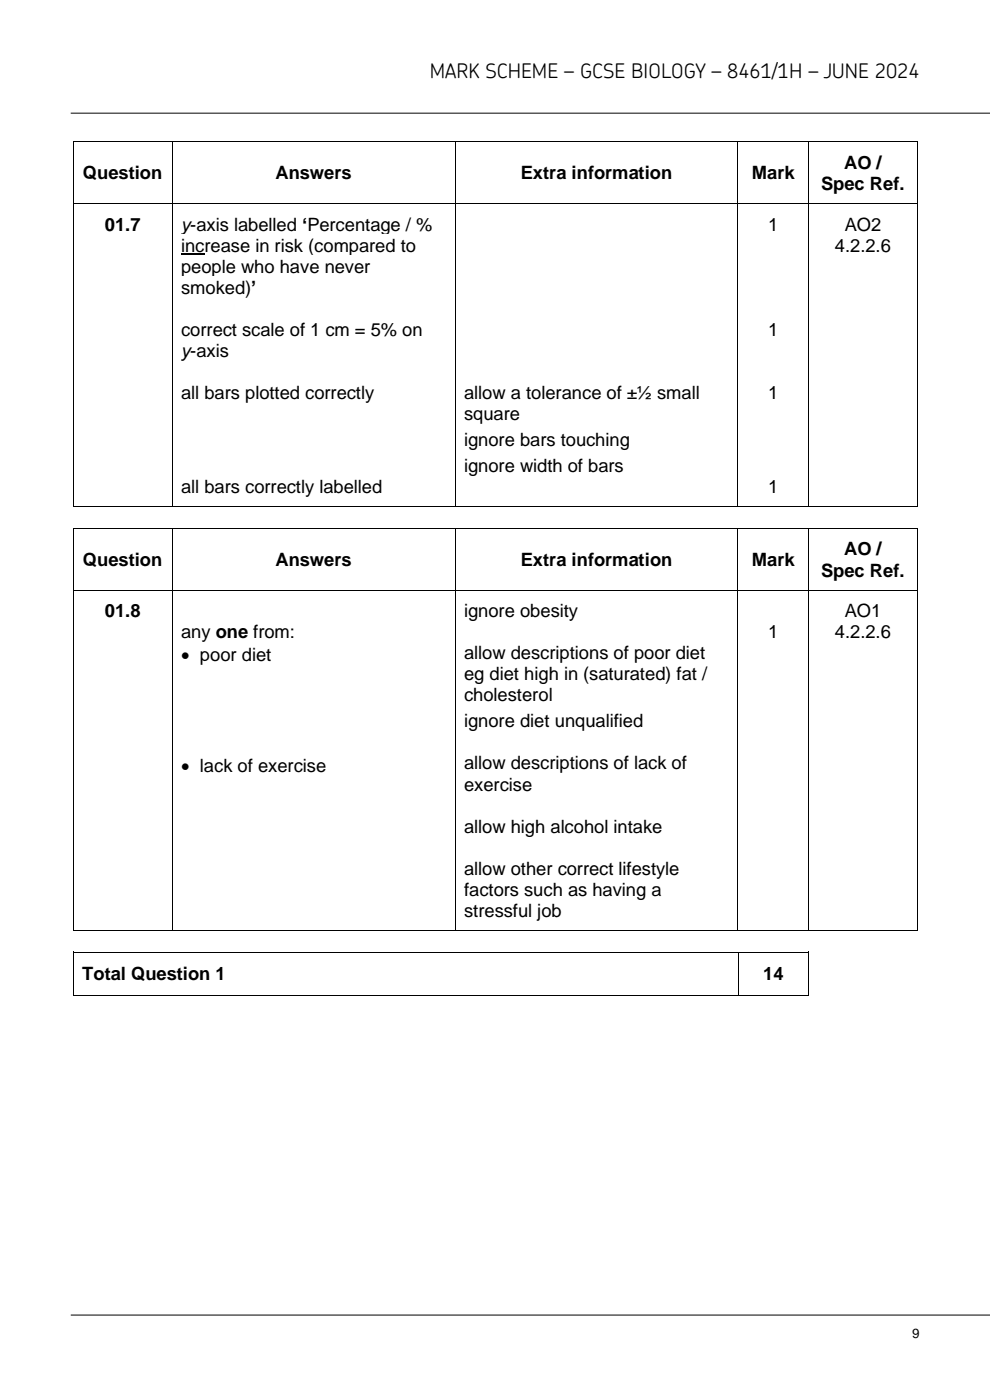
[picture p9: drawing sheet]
<svg xmlns="http://www.w3.org/2000/svg" width="210mm" height="297mm" viewBox="0 0 210 297" stroke-linecap="round" stroke-linejoin="round" font-family="sans-serif">
<defs><g id="words">
<text font-size="4.2" x="91.2" y="16.5">MARK SCHEME – GCSE BIOLOGY – 8461/1H – JUNE 2024</text>
<g font-size="3.9">
<text x="179.1" y="35.8">AO /</text>
<text x="17.6" y="38.1">Question</text>
<text x="58.4" y="38.1">Answers</text>
<text x="110.5" y="38.1">Extra information</text>
<text x="159.5" y="38.1">Mark</text>
<text x="174.2" y="40.3">Spec Ref.</text>
<text x="22.2" y="48.9">01.7</text>
<text x="38.4" y="48.9">y-axis labelled ‘Percentage / %</text>
<text x="38.4" y="53.4">increase in risk (compared to</text>
<text x="163" y="48.9">1</text>
<text x="177.1" y="53.4">4.2.2.6</text>
<text x="179.2" y="48.9">AO2</text>
<text x="38.4" y="57.8">people who have never</text>
<text x="38.4" y="62.3">smoked)’</text>
<text x="38.4" y="71.2">correct scale of 1 cm = 5% on</text>
<text x="163" y="71.2">1</text>
<text x="38.4" y="75.7">y-axis</text>
<text x="38.4" y="84.6">all bars plotted correctly</text>
<text x="98.4" y="84.6">allow a tolerance of ±½ small</text>
<text x="98.4" y="89.1">square</text>
<text x="163" y="84.6">1</text>
<text x="98.4" y="94.6">ignore bars touching</text>
<text x="98.4" y="100.1">ignore width of bars</text>
<text x="38.4" y="104.6">all bars correctly labelled</text>
<text x="163" y="104.6">1</text>
<text x="179.1" y="117.8">AO /</text>
<text x="17.6" y="120.1">Question</text>
<text x="58.4" y="120.1">Answers</text>
<text x="110.5" y="120.1">Extra information</text>
<text x="159.5" y="120.1">Mark</text>
<text x="174.2" y="122.3">Spec Ref.</text>
<text x="22.2" y="131">01.8</text>
<text x="98.4" y="131">ignore obesity</text>
<text x="179.2" y="131">AO1</text>
<text x="38.4" y="135.4">any one from:</text>
<text x="163" y="135.4">1</text>
<text x="177.1" y="135.4">4.2.2.6</text>
<text x="38.4" y="140.1">• poor diet</text>
<text x="98.4" y="139.8">allow descriptions of poor diet</text>
<text x="98.4" y="144.3">eg diet high in (saturated) fat /</text>
<text x="98.4" y="148.8">cholesterol</text>
<text x="98.4" y="154.3">ignore diet unqualified</text>
<text x="38.4" y="163.8">• lack of exercise</text>
<text x="98.4" y="163.2">allow descriptions of lack of</text>
<text x="98.4" y="167.7">exercise</text>
<text x="98.4" y="176.6">allow high alcohol intake</text>
<text x="98.4" y="185.5">allow other correct lifestyle</text>
<text x="98.4" y="190">factors such as having a</text>
<text x="98.4" y="194.5">stressful job</text>
<text x="17.4" y="208">Total Question 1</text>
<text x="161.9" y="208">14</text>
</g>
<text font-size="2.8" x="193.5" y="283.8">9</text>
</g></defs>
<g fill="none" stroke="#000" stroke-width=".21">
<path d="M15 24h195M15.5 30v13.1M15.6 30.1h20.8M36.5 32.2v10.9M36.6 30.1h59.8M96.5 32.2v10.9M96.6 30.1h59.9M156.5 32.2v10.9M156.6 30.1h14.9M171.6 32.2v10.9M171.7 30.1h22.8M194.6 30v13.1"/>
<path d="M15 279h195"/>
</g>
<g fill="#000">
<path d="M15.4 30h.2v.2h-.2z" fill-rule="evenodd"/>
<path d="M36.4 30.2h.2v2h-.2z" fill-rule="evenodd"/>
<path d="M36.4 30h.2v.2h-.2z" fill-rule="evenodd"/>
<path d="M96.5 30.2h.1v2h-.1z" fill-rule="evenodd"/>
<path d="M96.5 30h.1v.2h-.1z" fill-rule="evenodd"/>
<path d="M156.5 30.2h.1v2h-.1z" fill-rule="evenodd"/>
<path d="M156.5 30h.1v.2h-.1z" fill-rule="evenodd"/>
<path d="M171.5 30.2h.2v2h-.2z" fill-rule="evenodd"/>
<path d="M171.5 30h.2v.2h-.2z" fill-rule="evenodd"/>
<path d="M194.5 30h.1v.2h-.1z" fill-rule="evenodd"/>
</g>
<g fill="#fff">
<path d="M37.9 45.3h57.2v4.4h-57.2z" fill-rule="evenodd"/>
<path d="M37.9 49.7h57.2v4.5h-57.2z" fill-rule="evenodd"/>
</g>
<path d="M38.4 54h5" fill="none" stroke="#000" stroke-width=".3"/>
<g fill="#fff">
<path d="M37.9 54.2h57.2v4.4h-57.2z" fill-rule="evenodd"/>
<path d="M37.9 58.6h57.2v4.5h-57.2z" fill-rule="evenodd"/>
<path d="M37.9 63.1h57.2v4.5h-57.2z" fill-rule="evenodd"/>
<path d="M37.9 67.6h57.2v4.5h-57.2z" fill-rule="evenodd"/>
<path d="M37.9 72.1h57.2v4.4h-57.2z" fill-rule="evenodd"/>
<path d="M37.9 76.5h57.2v4.4h-57.2z" fill-rule="evenodd"/>
<path d="M37.9 80.9h57.2v4.5h-57.2z" fill-rule="evenodd"/>
<path d="M37.9 85.4h57.2v4.5h-57.2z" fill-rule="evenodd"/>
<path d="M37.9 89.9h57.2v5.5h-57.2z" fill-rule="evenodd"/>
<path d="M37.9 95.4h57.2v4.5h-57.2z" fill-rule="evenodd"/>
<path d="M37.9 99.9h57.2v5.5h-57.2z" fill-rule="evenodd"/>
</g>
<g fill="none" stroke="#000" stroke-width=".21">
<path d="M15.5 43.1v64.3M15.6 43.2h20.8M36.5 43.1v64.3M36.6 43.2h59.8M96.5 43.1v64.3M96.6 43.2h59.9M156.5 43.1v64.3M156.6 43.2h14.9M171.6 43.1v64.3M171.7 43.2h22.8M194.6 43.1v64.3M15.5 112v85.3"/>
<path d="M15.6 107.5h20.8M15.6 112.1h20.8M36.5 114.2v83.1M36.6 107.5h59.8M36.6 112.1h59.8M96.5 114.2v83.1M96.6 107.5h59.9M96.6 112.1h59.9M156.5 114.2v83.1M156.6 107.5h14.9M156.6 112.1h14.9M171.6 114.2v83.1"/>
<path d="M171.7 107.5h22.8M171.7 112.1h22.8M194.6 112v85.3M15.6 125.2h20.8M36.6 125.2h59.8M96.6 125.2h59.9M156.6 125.2h14.9M171.7 125.2h22.8M15.6 197.4h20.8M36.6 197.4h59.8M96.6 197.4h59.9M156.6 197.4h14.9"/>
<path d="M171.7 197.4h22.8M15.5 201.9v9.2M15.6 202h140.9M15.6 211.2h140.9M156.6 204.1v7M156.7 202h14.8M156.7 211.2h14.8M171.6 201.9v9.2"/>
</g>
<g fill="#000">
<path d="M15.4 107.4h.2v.2h-.2z" fill-rule="evenodd"/>
<path d="M15.4 107.4h.2v.2h-.2z" fill-rule="evenodd"/>
<path d="M15.4 112h.2v.2h-.2z" fill-rule="evenodd"/>
<path d="M36.4 107.4h.2v.2h-.2z" fill-rule="evenodd"/>
<path d="M36.4 112.2h.2v2h-.2z" fill-rule="evenodd"/>
<path d="M36.4 112h.2v.2h-.2z" fill-rule="evenodd"/>
<path d="M96.5 107.4h.1v.2h-.1z" fill-rule="evenodd"/>
<path d="M96.5 112.2h.1v2h-.1z" fill-rule="evenodd"/>
<path d="M96.5 112h.1v.2h-.1z" fill-rule="evenodd"/>
<path d="M156.5 107.4h.1v.2h-.1z" fill-rule="evenodd"/>
<path d="M156.5 112.2h.1v2h-.1z" fill-rule="evenodd"/>
<path d="M156.5 112h.1v.2h-.1z" fill-rule="evenodd"/>
<path d="M171.5 107.4h.2v.2h-.2z" fill-rule="evenodd"/>
<path d="M171.5 112.2h.2v2h-.2z" fill-rule="evenodd"/>
<path d="M171.5 112h.2v.2h-.2z" fill-rule="evenodd"/>
<path d="M194.5 107.4h.1v.2h-.1z" fill-rule="evenodd"/>
<path d="M194.5 107.4h.1v.2h-.1z" fill-rule="evenodd"/>
<path d="M194.5 112h.1v.2h-.1z" fill-rule="evenodd"/>
<path d="M15.4 197.3h.2v.2h-.2z" fill-rule="evenodd"/>
<path d="M15.4 197.3h.2v.2h-.2z" fill-rule="evenodd"/>
<path d="M36.4 197.3h.2v.2h-.2z" fill-rule="evenodd"/>
<path d="M96.5 197.3h.1v.2h-.1z" fill-rule="evenodd"/>
<path d="M156.5 197.3h.1v.2h-.1z" fill-rule="evenodd"/>
<path d="M171.5 197.3h.2v.2h-.2z" fill-rule="evenodd"/>
<path d="M194.5 197.3h.1v.2h-.1z" fill-rule="evenodd"/>
<path d="M194.5 197.3h.1v.2h-.1z" fill-rule="evenodd"/>
<path d="M15.5 201.9h.1v.2h-.1z" fill-rule="evenodd"/>
<path d="M15.5 211.1h.1v.2h-.1z" fill-rule="evenodd"/>
<path d="M15.5 211.1h.1v.2h-.1z" fill-rule="evenodd"/>
<path d="M156.5 202.1h.2v2h-.2z" fill-rule="evenodd"/>
<path d="M156.5 201.9h.2v.2h-.2z" fill-rule="evenodd"/>
<path d="M156.5 211.1h.2v.2h-.2z" fill-rule="evenodd"/>
<path d="M171.5 201.9h.2v.2h-.2z" fill-rule="evenodd"/>
<path d="M171.5 211.1h.2v.2h-.2z" fill-rule="evenodd"/>
<path d="M171.5 211.1h.2v.2h-.2z" fill-rule="evenodd"/>
</g>
<use href="#words"/>
</svg>
